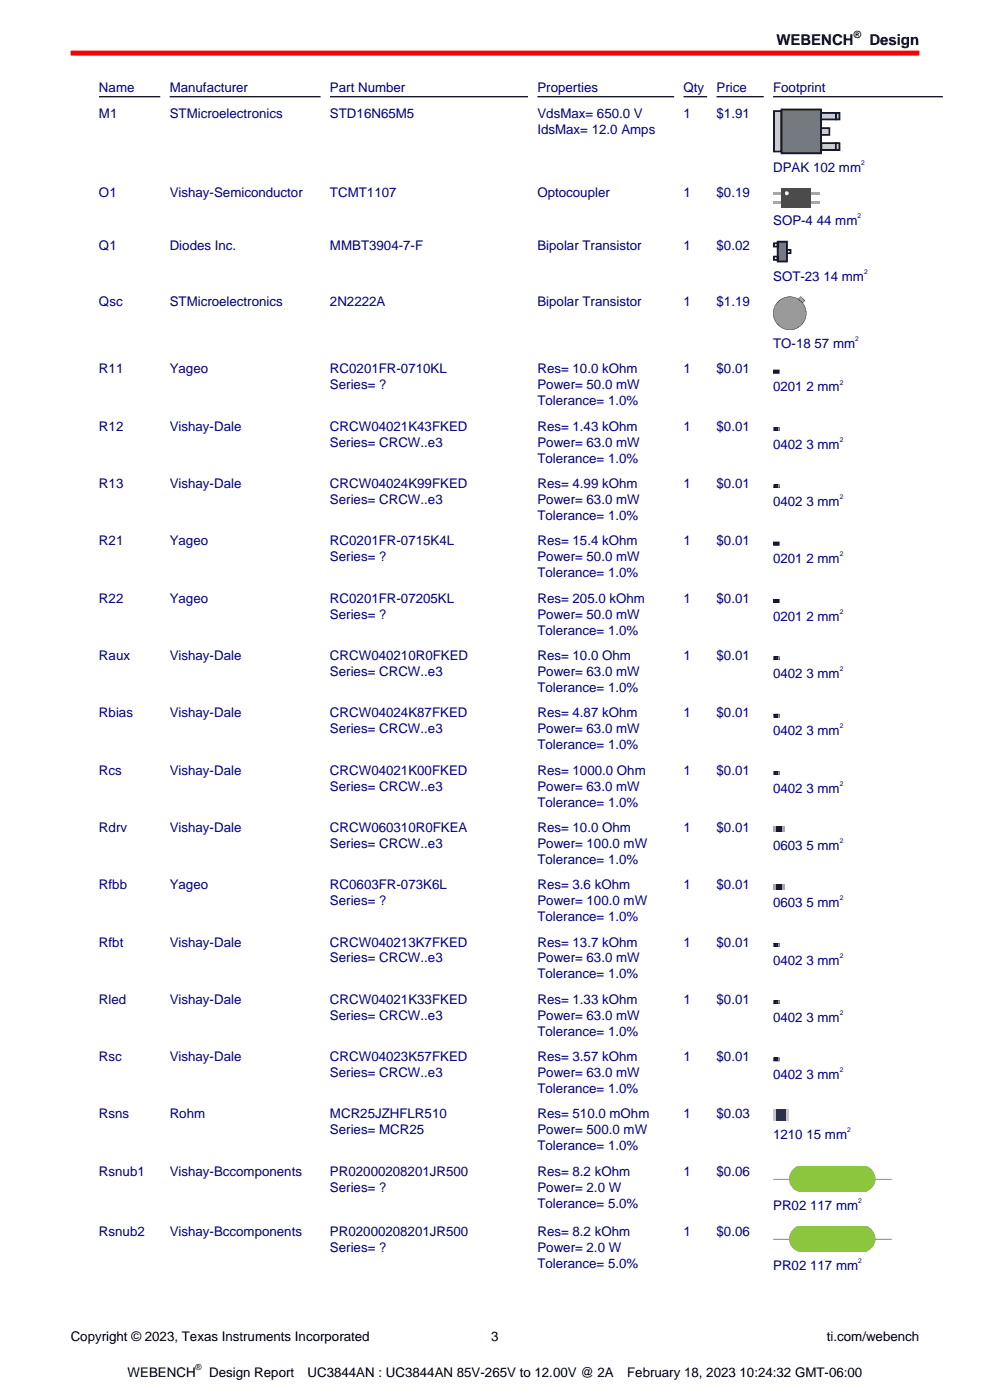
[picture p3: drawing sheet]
<svg xmlns="http://www.w3.org/2000/svg" width="210mm" height="297mm" viewBox="0 0 210 297" stroke-linecap="round" stroke-linejoin="round" font-family="sans-serif">
<defs><g id="words">
<g font-size="3.2">
<text x="164.7" y="9.6">WEBENCH</text>
<text x="184.4" y="9.6">Design</text>
</g>
<g font-size="2.8" fill="#000080">
<text x="21" y="19.4">Name</text>
<text x="36" y="19.4">Manufacturer</text>
<text x="70" y="19.4">Part Number</text>
<text x="114" y="19.4">Properties</text>
<text x="145" y="19.4">Qty</text>
<text x="152" y="19.4">Price</text>
<text x="164" y="19.4">Footprint</text>
<text x="21" y="25.1">M1</text>
<text x="36" y="25.1">STMicroelectronics</text>
<text x="70" y="25.1">STD16N65M5</text>
<text x="114" y="25.1">VdsMax= 650.0 V</text>
<text x="114" y="28.5">IdsMax= 12.0 Amps</text>
<text x="145" y="25.1">1</text>
<text x="152" y="25.1">$1.91</text>
<text x="21" y="41.9">O1</text>
<text x="36" y="41.9">Vishay-Semiconductor</text>
<text x="70" y="41.9">TCMT1107</text>
<text x="114" y="41.9">Optocoupler</text>
<text x="145" y="41.9">1</text>
<text x="152" y="41.9">$0.19</text>
<text x="164" y="36.5">DPAK 102 mm</text>
<text x="164" y="47.7">SOP-4 44 mm</text>
<text x="21" y="53.1">Q1</text>
<text x="36" y="53.1">Diodes Inc.</text>
<text x="70" y="53.1">MMBT3904-7-F</text>
<text x="114" y="53.1">Bipolar Transistor</text>
<text x="145" y="53.1">1</text>
<text x="152" y="53.1">$0.02</text>
<text x="164" y="59.5">SOT-23 14 mm</text>
<text x="21" y="64.9">Qsc</text>
<text x="36" y="64.9">STMicroelectronics</text>
<text x="70" y="64.9">2N2222A</text>
<text x="114" y="64.9">Bipolar Transistor</text>
<text x="145" y="64.9">1</text>
<text x="152" y="64.9">$1.19</text>
<text x="164" y="73.8">TO-18 57 mm</text>
<text x="21" y="79.2">R11</text>
<text x="36" y="79.2">Yageo</text>
<text x="70" y="79.2">RC0201FR-0710KL</text>
<text x="70" y="82.6">Series= ?</text>
<text x="114" y="79.2">Res= 10.0 kOhm</text>
<text x="114" y="82.6">Power= 50.0 mW</text>
<text x="145" y="79.2">1</text>
<text x="152" y="79.2">$0.01</text>
<text x="164" y="83.1">0201 2 mm</text>
<text x="114" y="86">Tolerance= 1.0%</text>
<text x="21" y="91.4">R12</text>
<text x="36" y="91.4">Vishay-Dale</text>
<text x="70" y="91.4">CRCW04021K43FKED</text>
<text x="70" y="94.7">Series= CRCW..e3</text>
<text x="114" y="91.4">Res= 1.43 kOhm</text>
<text x="114" y="94.7">Power= 63.0 mW</text>
<text x="145" y="91.4">1</text>
<text x="152" y="91.4">$0.01</text>
<text x="164" y="95.2">0402 3 mm</text>
<text x="114" y="98.1">Tolerance= 1.0%</text>
<text x="21" y="103.5">R13</text>
<text x="36" y="103.5">Vishay-Dale</text>
<text x="70" y="103.5">CRCW04024K99FKED</text>
<text x="70" y="106.9">Series= CRCW..e3</text>
<text x="114" y="103.5">Res= 4.99 kOhm</text>
<text x="114" y="106.9">Power= 63.0 mW</text>
<text x="145" y="103.5">1</text>
<text x="152" y="103.5">$0.01</text>
<text x="164" y="107.4">0402 3 mm</text>
<text x="114" y="110.3">Tolerance= 1.0%</text>
<text x="21" y="115.7">R21</text>
<text x="36" y="115.7">Yageo</text>
<text x="70" y="115.7">RC0201FR-0715K4L</text>
<text x="70" y="119.1">Series= ?</text>
<text x="114" y="115.7">Res= 15.4 kOhm</text>
<text x="114" y="119.1">Power= 50.0 mW</text>
<text x="145" y="115.7">1</text>
<text x="152" y="115.7">$0.01</text>
<text x="164" y="119.5">0201 2 mm</text>
<text x="114" y="122.5">Tolerance= 1.0%</text>
<text x="21" y="127.8">R22</text>
<text x="36" y="127.8">Yageo</text>
<text x="70" y="127.8">RC0201FR-07205KL</text>
<text x="70" y="131.2">Series= ?</text>
<text x="114" y="127.8">Res= 205.0 kOhm</text>
<text x="114" y="131.2">Power= 50.0 mW</text>
<text x="145" y="127.8">1</text>
<text x="152" y="127.8">$0.01</text>
<text x="164" y="131.7">0201 2 mm</text>
<text x="114" y="134.6">Tolerance= 1.0%</text>
<text x="21" y="140">Raux</text>
<text x="36" y="140">Vishay-Dale</text>
<text x="70" y="140">CRCW040210R0FKED</text>
<text x="70" y="143.4">Series= CRCW..e3</text>
<text x="114" y="140">Res= 10.0 Ohm</text>
<text x="114" y="143.4">Power= 63.0 mW</text>
<text x="145" y="140">1</text>
<text x="152" y="140">$0.01</text>
<text x="164" y="143.9">0402 3 mm</text>
<text x="114" y="146.8">Tolerance= 1.0%</text>
<text x="21" y="152.2">Rbias</text>
<text x="36" y="152.2">Vishay-Dale</text>
<text x="70" y="152.2">CRCW04024K87FKED</text>
<text x="70" y="155.5">Series= CRCW..e3</text>
<text x="114" y="152.2">Res= 4.87 kOhm</text>
<text x="114" y="155.5">Power= 63.0 mW</text>
<text x="145" y="152.2">1</text>
<text x="152" y="152.2">$0.01</text>
<text x="114" y="158.9">Tolerance= 1.0%</text>
<text x="164" y="156">0402 3 mm</text>
<text x="21" y="164.3">Rcs</text>
<text x="36" y="164.3">Vishay-Dale</text>
<text x="70" y="164.3">CRCW04021K00FKED</text>
<text x="70" y="167.7">Series= CRCW..e3</text>
<text x="114" y="164.3">Res= 1000.0 Ohm</text>
<text x="114" y="167.7">Power= 63.0 mW</text>
<text x="145" y="164.3">1</text>
<text x="152" y="164.3">$0.01</text>
<text x="114" y="171.1">Tolerance= 1.0%</text>
<text x="164" y="168.2">0402 3 mm</text>
<text x="21" y="176.5">Rdrv</text>
<text x="36" y="176.5">Vishay-Dale</text>
<text x="70" y="176.5">CRCW060310R0FKEA</text>
<text x="70" y="179.9">Series= CRCW..e3</text>
<text x="114" y="176.5">Res= 10.0 Ohm</text>
<text x="114" y="179.9">Power= 100.0 mW</text>
<text x="145" y="176.5">1</text>
<text x="152" y="176.5">$0.01</text>
<text x="114" y="183.3">Tolerance= 1.0%</text>
<text x="164" y="180.3">0603 5 mm</text>
<text x="21" y="188.6">Rfbb</text>
<text x="36" y="188.6">Yageo</text>
<text x="70" y="188.6">RC0603FR-073K6L</text>
<text x="114" y="188.6">Res= 3.6 kOhm</text>
<text x="145" y="188.6">1</text>
<text x="152" y="188.6">$0.01</text>
<text x="70" y="192">Series= ?</text>
<text x="114" y="192">Power= 100.0 mW</text>
<text x="114" y="195.4">Tolerance= 1.0%</text>
<text x="164" y="192.5">0603 5 mm</text>
<text x="21" y="200.8">Rfbt</text>
<text x="36" y="200.8">Vishay-Dale</text>
<text x="70" y="200.8">CRCW040213K7FKED</text>
<text x="114" y="200.8">Res= 13.7 kOhm</text>
<text x="145" y="200.8">1</text>
<text x="152" y="200.8">$0.01</text>
<text x="70" y="204.2">Series= CRCW..e3</text>
<text x="114" y="204.2">Power= 63.0 mW</text>
<text x="114" y="207.6">Tolerance= 1.0%</text>
<text x="164" y="204.6">0402 3 mm</text>
<text x="21" y="213">Rled</text>
<text x="36" y="213">Vishay-Dale</text>
<text x="70" y="213">CRCW04021K33FKED</text>
<text x="114" y="213">Res= 1.33 kOhm</text>
<text x="145" y="213">1</text>
<text x="152" y="213">$0.01</text>
<text x="70" y="216.3">Series= CRCW..e3</text>
<text x="114" y="216.3">Power= 63.0 mW</text>
<text x="114" y="219.7">Tolerance= 1.0%</text>
<text x="164" y="216.8">0402 3 mm</text>
<text x="21" y="225.1">Rsc</text>
<text x="36" y="225.1">Vishay-Dale</text>
<text x="70" y="225.1">CRCW04023K57FKED</text>
<text x="114" y="225.1">Res= 3.57 kOhm</text>
<text x="145" y="225.1">1</text>
<text x="152" y="225.1">$0.01</text>
<text x="70" y="228.5">Series= CRCW..e3</text>
<text x="114" y="228.5">Power= 63.0 mW</text>
<text x="114" y="231.9">Tolerance= 1.0%</text>
<text x="164" y="229">0402 3 mm</text>
<text x="21" y="237.3">Rsns</text>
<text x="36" y="237.3">Rohm</text>
<text x="70" y="237.3">MCR25JZHFLR510</text>
<text x="114" y="237.3">Res= 510.0 mOhm</text>
<text x="145" y="237.3">1</text>
<text x="152" y="237.3">$0.03</text>
<text x="70" y="240.7">Series= MCR25</text>
<text x="114" y="240.7">Power= 500.0 mW</text>
<text x="114" y="244.1">Tolerance= 1.0%</text>
<text x="164" y="241.6">1210 15 mm</text>
<text x="21" y="249.4">Rsnub1</text>
<text x="36" y="249.4">Vishay-Bccomponents</text>
<text x="70" y="249.4">PR02000208201JR500</text>
<text x="114" y="249.4">Res= 8.2 kOhm</text>
<text x="145" y="249.4">1</text>
<text x="152" y="249.4">$0.06</text>
<text x="70" y="252.8">Series= ?</text>
<text x="114" y="252.8">Power= 2.0 W</text>
<text x="114" y="256.2">Tolerance= 5.0%</text>
<text x="164" y="256.8">PR02 117 mm</text>
<text x="21" y="262.1">Rsnub2</text>
<text x="36" y="262.1">Vishay-Bccomponents</text>
<text x="70" y="262.1">PR02000208201JR500</text>
<text x="114" y="262.1">Res= 8.2 kOhm</text>
<text x="145" y="262.1">1</text>
<text x="152" y="262.1">$0.06</text>
<text x="70" y="265.5">Series= ?</text>
<text x="114" y="265.5">Power= 2.0 W</text>
<text x="114" y="268.9">Tolerance= 5.0%</text>
<text x="164" y="269.5">PR02 117 mm</text>
</g>
<g font-size="2.8">
<text x="15" y="284.4">Copyright © 2023, Texas Instruments Incorporated</text>
<text x="104.2" y="284.4">3</text>
<text x="175.4" y="284.4">ti.com/webench</text>
<text x="27.1" y="292">WEBENCH</text>
<text x="44.4" y="292">Design Report</text>
<text x="65.2" y="292">UC3844AN : UC3844AN 85V-265V to 12.00V @ 2A</text>
<text x="133" y="292">February 18, 2023 10:24:32 GMT-06:00</text>
</g>
<text font-size="2.1" x="181.1" y="8">®</text>
<text font-size="1.8" x="41.5" y="290.6">®</text>
<g font-size="1.4" fill="#000080">
<text x="182.7" y="35">2</text>
<text x="181.9" y="46.2">2</text>
<text x="183.3" y="58">2</text>
<text x="181.4" y="72.3">2</text>
<text x="178.1" y="81.6">2</text>
<text x="178.1" y="93.7">2</text>
<text x="178.1" y="105.9">2</text>
<text x="178.1" y="118.1">2</text>
<text x="178.1" y="130.2">2</text>
<text x="178.1" y="142.4">2</text>
<text x="178.1" y="154.5">2</text>
<text x="178.1" y="166.7">2</text>
<text x="178.1" y="178.9">2</text>
<text x="178.1" y="191">2</text>
<text x="178.1" y="203.2">2</text>
<text x="178.1" y="215.3">2</text>
<text x="178.1" y="227.5">2</text>
<text x="179.7" y="240.1">2</text>
<text x="182" y="255.3">2</text>
<text x="182" y="268">2</text>
</g>
</g></defs>
<path d="M15 11.3h180" fill="none" stroke="#f00" stroke-width="1.1" stroke-linecap="butt"/>
<path d="M16 20.5h3" fill="none" stroke="#fff" stroke-width=".26"/>
<path d="M21 20.5h13M36 20.5h32M70 20.5h42M114 20.5h29M145 20.5h5M152 20.5h10M164 20.5h36" fill="none" stroke="#000" stroke-width=".26"/>
<path d="M164.2 23.6h1.5v8.5h-1.5z" fill="#c9cdd3"/>
<path d="M164.2 23.6h1.5v8.5h-1.5z" fill="none" stroke="#000" stroke-width=".35"/>
<path d="M174.1 24h3.3v1.3h-3.3z" fill="#c9cdd3"/>
<path d="M174.1 24h3.3v1.3h-3.3z" fill="none" stroke="#000" stroke-width=".35"/>
<path d="M174.2 27.2h1.7v1.4h-1.7z" fill="#c9cdd3"/>
<path d="M174.2 27.2h1.7v1.4h-1.7z" fill="none" stroke="#000" stroke-width=".35"/>
<path d="M174.2 30.4h3.1v1.4h-3.1z" fill="#c9cdd3"/>
<path d="M174.2 30.4h3.1v1.4h-3.1z" fill="none" stroke="#000" stroke-width=".35"/>
<path d="M177.4 24h.7v1.3h-.7z" fill="#c9cdd3"/>
<path d="M177.4 24h.7v1.3h-.7z" fill="none" stroke="#000" stroke-width=".35"/>
<path d="M177.3 30.4h.8v1.4h-.8z" fill="#c9cdd3"/>
<path d="M177.3 30.4h.8v1.4h-.8z" fill="none" stroke="#000" stroke-width=".35"/>
<path d="M165.8 23.2h8.4v9.3h-8.4z" fill="#737a7f"/>
<path d="M165.8 23.2h8.4v9.3h-8.4z" fill="none" stroke="#000" stroke-width=".35"/>
<g fill="#b3b3b3">
<path d="M172 42.6h1.9v.5h-1.9z"/>
<path d="M164 42.6h1.9v.5h-1.9z"/>
<path d="M172 40.7h1.9v.6h-1.9z"/>
<path d="M164 40.7h1.9v.6h-1.9z"/>
</g>
<path d="M165.8 39.8h6.2v4.2h-6.2z" fill="#4d4d4d"/>
<circle cx="166.9" cy="41" r=".41" fill="#fff"/>
<path d="M165 51.3h1.9v4.2h-1.9z" fill="#666"/>
<path d="M164.2 51.6h.8v.7h-.8zM164.2 54.4h.8v.7h-.8zM165 51.3h1.9v4.2h-1.9zM166.9 53h.8v.7h-.8z" fill="none" stroke="#000" stroke-width=".35"/>
<circle cx="167.5" cy="66.5" r="3.5" fill="#999"/>
<path d="M164.1 66.5a3.5 3.5 0 0 1 6.9 0 3.5 3.5 0 0 1-6.9 0zM164 66.5a3.5 3.5 0 0 0 7.1 0 3.5 3.5 0 0 0-7.1 0z" fill="#000"/>
<path d="M169.8 62.9l.9 .8-.5 .5-.8-.8z" fill="#b3b3b3"/>
<path d="M169.8 63l.9 .7-.5 .4-.8-.7zM169.8 62.9l-.5 .5 .9 .9 .6-.6z" fill="#000"/>
<path d="M164.2 78.6h1v.5h-1z" fill="#404040"/>
<path d="M164.2 78.6h1v.5h-1z" fill="none" stroke="#000" stroke-width=".39"/>
<path d="M164 90.7h1.4v.7h-1.4z" fill="#cbcbcb"/>
<path d="M164.4 90.7h.7v.7h-.7z" fill="#363636"/>
<g fill="#000">
<path d="M164.4 90.7h.6v.6h-.6zM164.4 90.7v.7h.7v-.7z"/>
<path d="M164.1 90.7h1.2v.6h-1.2zM164 90.7v.7h1.4v-.7z"/>
</g>
<path d="M164 102.8h1.4v.7h-1.4z" fill="#cbcbcb"/>
<path d="M164.4 102.8h.7v.7h-.7z" fill="#363636"/>
<g fill="#000">
<path d="M164.4 102.9h.6v.5h-.6zM164.4 102.8v.7h.7v-.7z"/>
<path d="M164.1 102.9h1.2v.5h-1.2zM164 102.8v.7h1.4v-.7z"/>
</g>
<path d="M164.2 115.1h1v.5h-1z" fill="#404040"/>
<path d="M164.2 115.1h1v.5h-1z" fill="none" stroke="#000" stroke-width=".39"/>
<path d="M164.2 127.3h1v.4h-1z" fill="#404040"/>
<path d="M164.2 127.3h1v.4h-1z" fill="none" stroke="#000" stroke-width=".39"/>
<path d="M164 139.3h1.4v.7h-1.4z" fill="#cbcbcb"/>
<path d="M164.4 139.3h.7v.7h-.7z" fill="#363636"/>
<g fill="#000">
<path d="M164.4 139.4h.6v.5h-.6zM164.4 139.3v.7h.7v-.7z"/>
<path d="M164.1 139.4h1.2v.5h-1.2zM164 139.3v.7h1.4v-.7z"/>
</g>
<path d="M164 151.5h1.4v.7h-1.4z" fill="#cbcbcb"/>
<path d="M164.4 151.5h.7v.7h-.7z" fill="#363636"/>
<g fill="#000">
<path d="M164.4 151.5h.6v.6h-.6zM164.4 151.5v.7h.7v-.7z"/>
<path d="M164.1 151.5h1.2v.6h-1.2zM164 151.5v.7h1.4v-.7z"/>
</g>
<path d="M164 163.6h1.4v.7h-1.4z" fill="#cbcbcb"/>
<path d="M164.4 163.6h.7v.7h-.7z" fill="#363636"/>
<g fill="#000">
<path d="M164.4 163.7h.6v.5h-.6zM164.4 163.6v.7h.7v-.7z"/>
<path d="M164.1 163.7h1.2v.5h-1.2zM164 163.6v.7h1.4v-.7z"/>
</g>
<path d="M164 175.4h2.4v1.2h-2.4z" fill="#b3b3b3"/>
<path d="M164.6 175.4h1.2v1.2h-1.2z" fill="#1a1a1a"/>
<path d="M164 187.5h2.4v1.2h-2.4z" fill="#b3b3b3"/>
<path d="M164.6 187.5h1.2v1.2h-1.2z" fill="#1a1a1a"/>
<path d="M164 200.1h1.4v.7h-1.4z" fill="#cbcbcb"/>
<path d="M164.4 200.1h.7v.7h-.7z" fill="#363636"/>
<g fill="#000">
<path d="M164.4 200.2h.6v.5h-.6zM164.4 200.1v.7h.7v-.7z"/>
<path d="M164.1 200.2h1.2v.5h-1.2zM164 200.1v.7h1.4v-.7z"/>
</g>
<path d="M164 212.3h1.4v.7h-1.4z" fill="#cbcbcb"/>
<path d="M164.4 212.3h.7v.7h-.7z" fill="#363636"/>
<g fill="#000">
<path d="M164.4 212.3h.6v.6h-.6zM164.4 212.3v.7h.7v-.7z"/>
<path d="M164.1 212.3h1.2v.6h-1.2zM164 212.3v.7h1.4v-.7z"/>
</g>
<path d="M164 224.4h1.4v.7h-1.4z" fill="#cbcbcb"/>
<path d="M164.4 224.4h.7v.7h-.7z" fill="#363636"/>
<g fill="#000">
<path d="M164.4 224.5h.6v.5h-.6zM164.4 224.4v.7h.7v-.7z"/>
<path d="M164.1 224.5h1.2v.5h-1.2zM164 224.4v.7h1.4v-.7z"/>
</g>
<path d="M164 235.3h3.2v2.5h-3.2z" fill="#cbcbcb"/>
<path d="M164.6 235.3h2v2.5h-2z" fill="#363636"/>
<g fill="#8cc63f">
<path d="M169.4 247.4h14.4v5.4h-14.4z"/>
<path d="M168.4 247.8l.8-.4 .4 .2v5.1a2.74 2.74 0 0 1-2.2-2.1 2.74 2.74 0 0 1 1-2.8z"/>
<path d="M183.6 247.5a2.4 2.4 0 0 1 2.1 2.6 2.52 2.52 0 0 1-2.2 2.6l-.1-4.4z"/>
</g>
<g fill="#999">
<path d="M164 250.1h3.5l.1 .1-3.5 .1z"/>
<path d="M185.6 250.1h3.5l.1 .1-3.5 .1z"/>
</g>
<g fill="#8cc63f">
<path d="M169.4 260.1h14.4v5.4h-14.4z"/>
<path d="M168.4 260.6l.8-.5 .4 .2v5.1a2.74 2.74 0 0 1-2.2-2 2.74 2.74 0 0 1 1-2.8z"/>
<path d="M183.6 260.2a2.4 2.4 0 0 1 2.1 2.6 2.52 2.52 0 0 1-2.2 2.6l-.1-4.4z"/>
</g>
<g fill="#999">
<path d="M164 262.8h3.5l.1 .1-3.5 .1z"/>
<path d="M185.6 262.8h3.5l.1 .1-3.5 .1z"/>
</g>
<use href="#words"/>
</svg>
